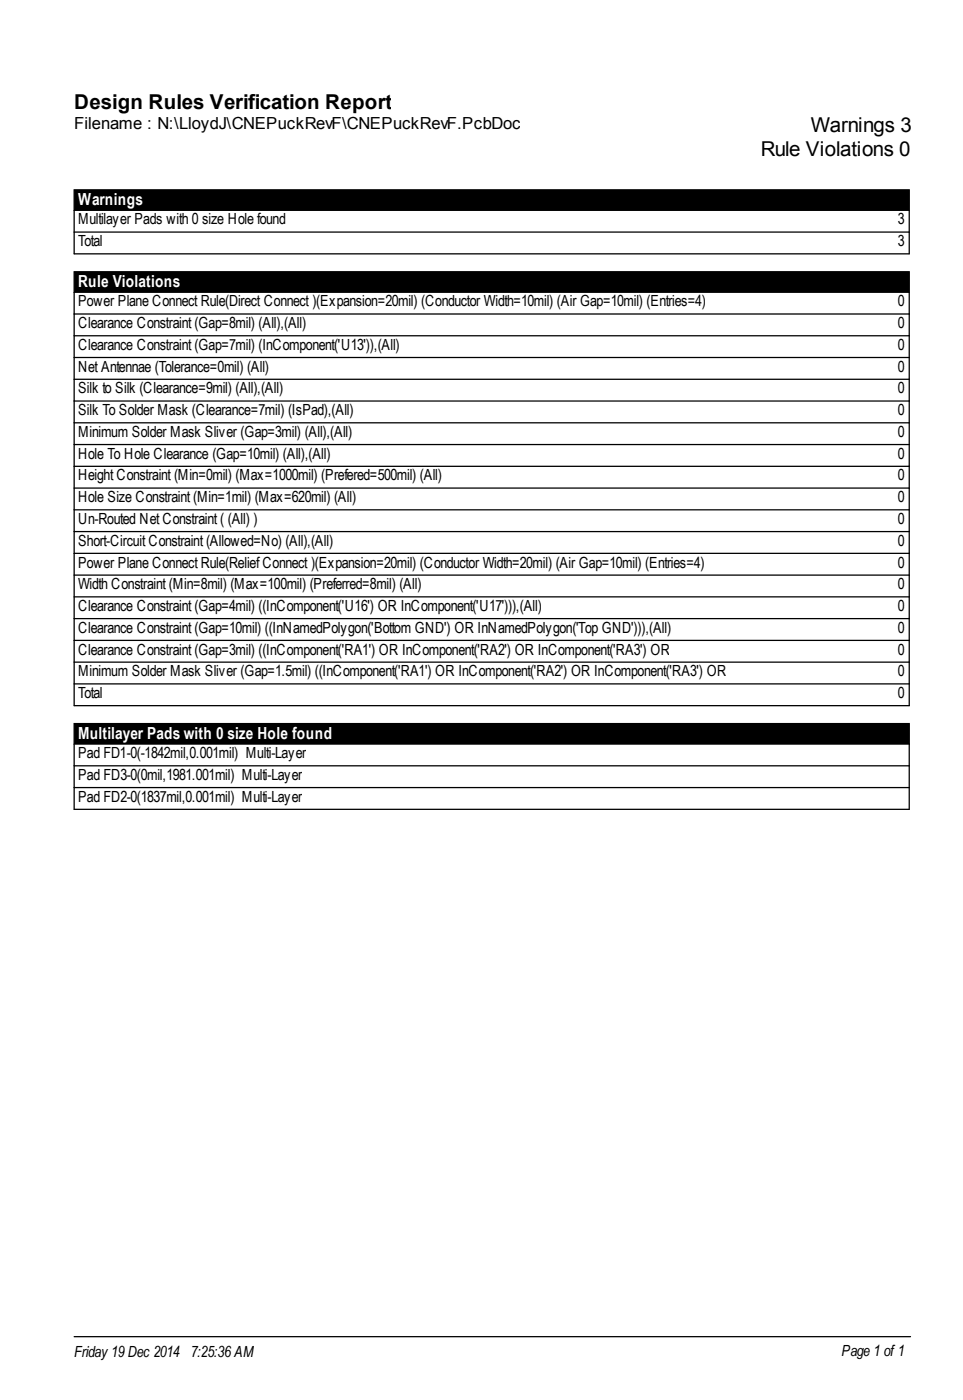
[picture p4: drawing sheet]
<svg xmlns="http://www.w3.org/2000/svg" width="198mm" height="288mm" viewBox="0 0 198 288" stroke-linecap="round" stroke-linejoin="round" font-family="sans-serif">
<defs><g id="words">
<g font-size="4.2">
<text x="15.2" y="22.3">Design Rules Verification Report</text>
<text x="166.6" y="27.1">Warnings 3</text>
<text x="156.4" y="32.1">Rule Violations 0</text>
</g>
<text font-size="3.4" x="15.2" y="26.6">Filename : N:\LloydJ\CNEPuckRevF\CNEPuckRevF.PcbDoc</text>
<g font-size="3.4" fill="#fff">
<text x="16" y="42.2">Warnings</text>
<text x="16" y="59.1">Rule Violations</text>
<text x="16" y="152">Multilayer Pads with 0 size Hole found</text>
</g>
<g font-size="3.2">
<text x="16" y="46.2">Multilayer Pads with 0 size Hole found</text>
<text x="184.5" y="46.2">3</text>
<text x="16" y="50.6">Total</text>
<text x="184.5" y="50.6">3</text>
<text x="16" y="63">Power Plane Connect Rule(Direct Connect )(Expansion=20mil) (Conductor Width=10mil) (Air Gap=10mil) (Entries=4)</text>
<text x="184.5" y="63">0</text>
<text x="16" y="67.5">Clearance Constraint (Gap=8mil) (All),(All)</text>
<text x="16" y="72">Clearance Constraint (Gap=7mil) (InComponent('U13')),(All)</text>
<text x="184.5" y="67.5">0</text>
<text x="184.5" y="72">0</text>
<text x="16" y="76.4">Net Antennae (Tolerance=0mil) (All)</text>
<text x="184.5" y="76.4">0</text>
<text x="16" y="80.9">Silk to Silk (Clearance=9mil) (All),(All)</text>
<text x="184.5" y="80.9">0</text>
<text x="16" y="85.4">Silk To Solder Mask (Clearance=7mil) (IsPad),(All)</text>
<text x="16" y="89.8">Minimum Solder Mask Sliver (Gap=3mil) (All),(All)</text>
<text x="184.5" y="85.4">0</text>
<text x="184.5" y="89.8">0</text>
<text x="16" y="94.3">Hole To Hole Clearance (Gap=10mil) (All),(All)</text>
<text x="184.5" y="94.3">0</text>
<text x="16" y="98.8">Height Constraint (Min=0mil) (Max=1000mil) (Prefered=500mil) (All)</text>
<text x="184.5" y="98.8">0</text>
<text x="16" y="103.3">Hole Size Constraint (Min=1mil) (Max=620mil) (All)</text>
<text x="16" y="107.7">Un-Routed Net Constraint ( (All) )</text>
<text x="184.5" y="103.3">0</text>
<text x="184.5" y="107.7">0</text>
<text x="16" y="112.2">Short-Circuit Constraint (Allowed=No) (All),(All)</text>
<text x="184.5" y="112.2">0</text>
<text x="16" y="116.7">Power Plane Connect Rule(ReliefConnect )(Expansion=20mil) (Conductor Width=20mil) (Air Gap=10mil) (Entries=4)</text>
<text x="184.5" y="116.7">0</text>
<text x="16" y="121.2">Width Constraint (Min=8mil) (Max=100mil) (Preferred=8mil) (All)</text>
<text x="16" y="125.6">Clearance Constraint (Gap=4mil) ((InComponent('U16') OR InComponent('U17'))),(All)</text>
<text x="184.5" y="121.2">0</text>
<text x="184.5" y="125.6">0</text>
<text x="16" y="130.1">Clearance Constraint (Gap=10mil) ((InNamedPolygon('Bottom GND') OR InNamedPolygon('Top GND'))),(All)</text>
<text x="184.5" y="130.1">0</text>
<text x="16" y="134.6">Clearance Constraint (Gap=3mil) ((InComponent('RA1') OR InComponent('RA2') OR InComponent('RA3') OR</text>
<text x="184.5" y="134.6">0</text>
<text x="16" y="139.1">Minimum Solder Mask Sliver (Gap=1.5mil) ((InComponent('RA1') OR InComponent('RA2') OR InComponent('RA3') OR</text>
<text x="16" y="143.5">Total</text>
<text x="184.5" y="139.1">0</text>
<text x="184.5" y="143.5">0</text>
<text x="16" y="155.9">Pad FD1-0(-1842mil,0.001mil) Multi-Layer</text>
<text x="16" y="160.4">Pad FD3-0(0mil,1981.001mil) Multi-Layer</text>
<text x="16" y="164.9">Pad FD2-0(1837mil,0.001mil) Multi-Layer</text>
<text x="15.2" y="279">Friday 19 Dec 2014</text>
<text x="39.2" y="279">7:25:36 AM</text>
<text x="172.9" y="278.8">Page 1 of1</text>
</g>
</g></defs>
<path d="M15.2 39h171.7v4.2h-171.7zM15.2 55.9h171.7v4.2h-171.7zM15.2 148.8h171.7v4.2h-171.7z" fill="#000" stroke="#000" stroke-width=".26"/>
<g fill="none" stroke="#000" stroke-width=".26">
<path d="M15.2 47.7h171.7M15.2 43.2v9h171.7v-9M15.2 60.1v85h171.7v-85M15.2 64.6h171.7M15.2 69h171.7M15.2 73.5h171.7M15.2 78h171.7M15.2 82.5h171.7M15.2 86.9h171.7M15.2 91.4h171.7M15.2 95.9h171.7M15.2 100.4h171.7"/>
<path d="M15.2 104.8h171.7M15.2 109.3h171.7M15.2 113.8h171.7M15.2 118.3h171.7M15.2 122.7h171.7M15.2 127.2h171.7M15.2 131.7h171.7M15.2 136.1h171.7M15.2 153v13.4h171.7v-13.4M15.2 140.6h171.7M15.2 157.5h171.7M15.2 161.9h171.7"/>
<path d="M15.2 274.8h171.9"/>
</g>
<use href="#words"/>
</svg>
